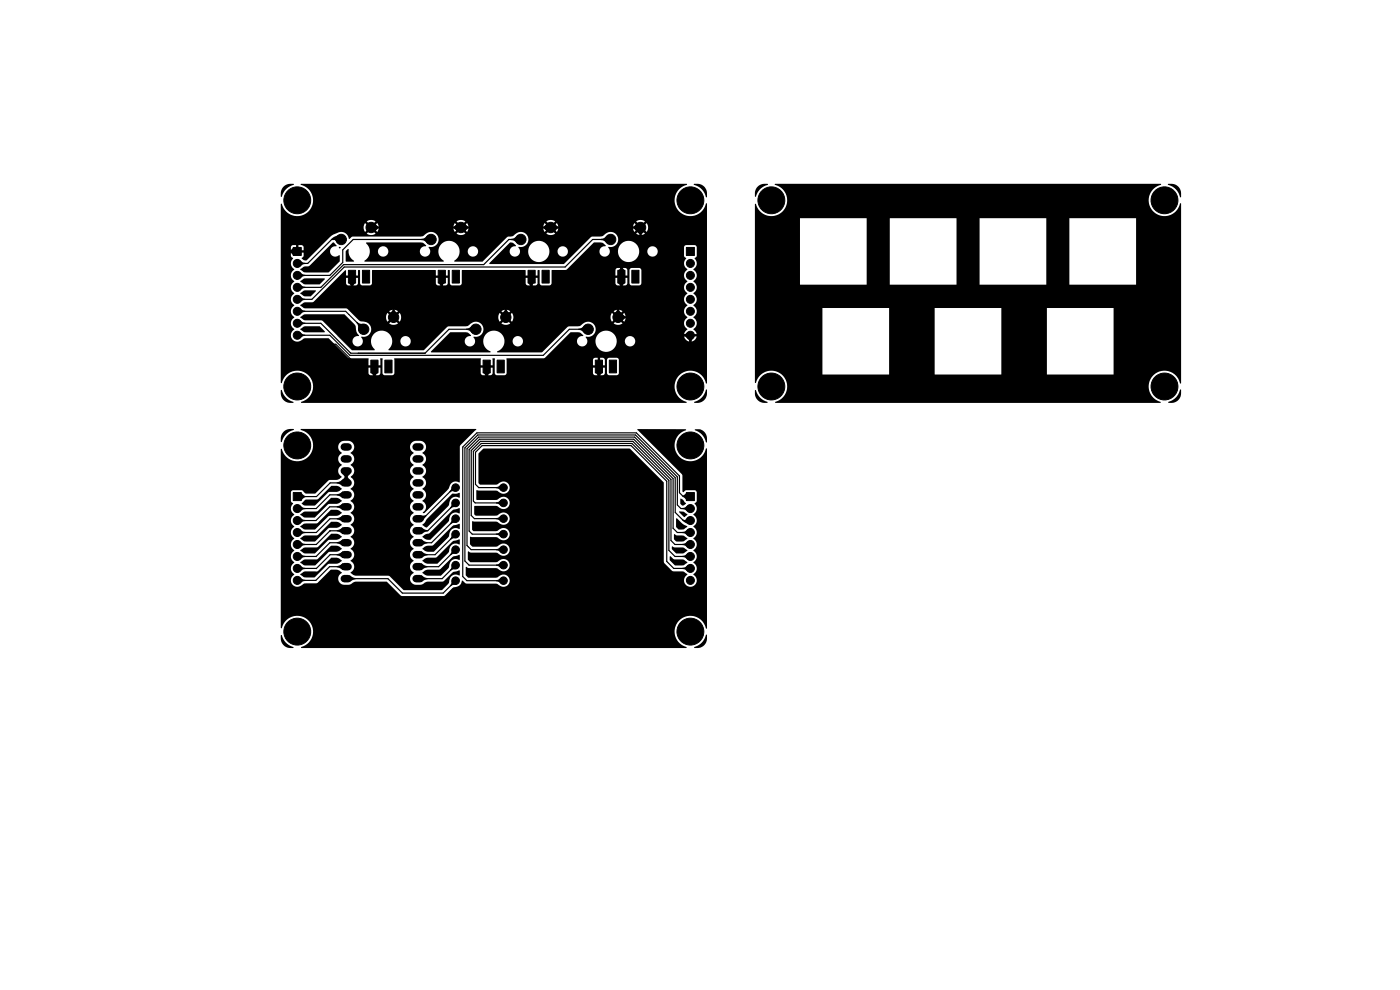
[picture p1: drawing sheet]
<svg xmlns="http://www.w3.org/2000/svg" width="297mm" height="210mm" viewBox="0 0 297 210" stroke-linecap="round" stroke-linejoin="round" font-family="sans-serif">
<g fill="#000" stroke="#000" stroke-width=".21">
<path d="M62.2 52.5h1.7v1.7h-1.7zM145.6 52.5h1.7v1.7h-1.7zM73.9 57.3h1.5v2.7h-1.5zM76.9 57.3h1.5v2.7h-1.5zM78.7 76.4h1.5v2.7h-1.5zM81.6 76.4h1.6v2.7h-1.6zM93 57.3h1.5v2.7h-1.5zM95.9 57.3h1.6v2.7h-1.6zM102.5 76.4h1.5v2.7h-1.5zM105.5 76.4h1.5v2.7h-1.5zM112 57.3h1.5v2.7h-1.5zM115 57.3h1.5v2.7h-1.5z"/>
<path d="M126.3 76.4h1.5v2.7h-1.5zM129.3 76.4h1.5v2.7h-1.5zM131.1 57.3h1.5v2.7h-1.5zM134 57.3h1.6v2.7h-1.6zM62.2 104.5h1.7v1.7h-1.7zM145.6 104.5h1.7v1.7h-1.7z"/>
<circle cx="63.1" cy="42.5" r="2.85"/>
<circle cx="63.1" cy="58.4" r=".85"/>
<circle cx="63.1" cy="55.9" r=".85"/>
<circle cx="63.1" cy="42.5" r="1.8"/>
<circle cx="72.4" cy="50.8" r="1.1"/>
<circle cx="78.7" cy="48.3" r="1.1"/>
<circle cx="91.4" cy="50.8" r="1.1"/>
<circle cx="97.8" cy="48.3" r="1.1"/>
<circle cx="110.5" cy="50.8" r="1.1"/>
<circle cx="116.8" cy="48.3" r="1.1"/>
<circle cx="129.5" cy="50.8" r="1.1"/>
<circle cx="135.9" cy="48.3" r="1.1"/>
<circle cx="146.5" cy="42.5" r="1.8"/>
<circle cx="146.5" cy="42.5" r="2.85"/>
<circle cx="146.5" cy="58.4" r=".85"/>
<circle cx="146.5" cy="55.9" r=".85"/>
<circle cx="163.6" cy="42.5" r="1.8"/>
<circle cx="163.6" cy="42.5" r="2.85"/>
<circle cx="247" cy="42.5" r="2.85"/>
<circle cx="247" cy="42.5" r="1.8"/>
<circle cx="63.1" cy="63.5" r=".85"/>
<circle cx="63.1" cy="71.1" r=".85"/>
<circle cx="63.1" cy="61" r=".85"/>
<circle cx="63.1" cy="68.6" r=".85"/>
<circle cx="63.1" cy="66" r=".85"/>
<circle cx="77.1" cy="69.8" r="1.1"/>
<circle cx="83.5" cy="67.3" r="1.1"/>
<circle cx="101" cy="69.8" r="1.1"/>
<circle cx="107.3" cy="67.3" r="1.1"/>
<circle cx="124.8" cy="69.8" r="1.1"/>
<circle cx="131.1" cy="67.3" r="1.1"/>
<circle cx="146.5" cy="71.1" r=".85"/>
<circle cx="146.5" cy="63.5" r=".85"/>
<circle cx="146.5" cy="68.6" r=".85"/>
<circle cx="146.5" cy="61" r=".85"/>
<circle cx="146.5" cy="66" r=".85"/>
<circle cx="63.1" cy="94.5" r="2.85"/>
<circle cx="63.1" cy="82" r="2.85"/>
<circle cx="63.1" cy="82" r="1.8"/>
<circle cx="63.1" cy="94.5" r="1.8"/>
<circle cx="146.5" cy="82" r="1.8"/>
<circle cx="146.5" cy="94.5" r="2.85"/>
<circle cx="146.5" cy="82" r="2.85"/>
<circle cx="146.5" cy="94.5" r="1.8"/>
<circle cx="163.6" cy="82" r="1.8"/>
<circle cx="163.6" cy="82" r="2.85"/>
<circle cx="247" cy="82" r="2.85"/>
<circle cx="247" cy="82" r="1.8"/>
<circle cx="63.1" cy="115.5" r=".85"/>
<circle cx="63.1" cy="107.9" r=".85"/>
<circle cx="63.1" cy="113" r=".85"/>
<circle cx="63.1" cy="110.4" r=".85"/>
<circle cx="63.1" cy="118" r=".85"/>
<circle cx="96.7" cy="113.3" r=".8"/>
<circle cx="96.7" cy="116.6" r=".8"/>
<circle cx="96.7" cy="103.4" r=".8"/>
<circle cx="96.7" cy="106.7" r=".8"/>
<circle cx="96.7" cy="110" r=".8"/>
<circle cx="96.7" cy="119.9" r=".8"/>
<circle cx="106.8" cy="113.3" r=".8"/>
<circle cx="106.8" cy="116.6" r=".8"/>
<circle cx="106.8" cy="103.4" r=".8"/>
<circle cx="106.8" cy="106.7" r=".8"/>
<circle cx="106.8" cy="110" r=".8"/>
<circle cx="106.8" cy="119.9" r=".8"/>
<circle cx="146.5" cy="110.4" r=".85"/>
<circle cx="146.5" cy="118" r=".85"/>
<circle cx="146.5" cy="115.5" r=".85"/>
<circle cx="146.5" cy="113" r=".85"/>
<circle cx="146.5" cy="107.9" r=".85"/>
<circle cx="63.1" cy="134" r="2.85"/>
<circle cx="63.1" cy="123.1" r=".85"/>
<circle cx="63.1" cy="120.6" r=".85"/>
<circle cx="63.1" cy="134" r="1.8"/>
<circle cx="96.7" cy="123.2" r=".8"/>
<circle cx="106.8" cy="123.2" r=".8"/>
<circle cx="146.5" cy="134" r="1.8"/>
<circle cx="146.5" cy="134" r="2.85"/>
<circle cx="146.5" cy="123.1" r=".85"/>
<circle cx="146.5" cy="120.6" r=".85"/>
</g>
<g fill="none" stroke="#000" stroke-width="1.6">
<path d="M73 94.8h.8M73 97.4h.8M73 99.9h.8M88.3 94.8h.8M88.3 97.4h.8M88.3 99.9h.8M73 102.4h.8M73 105h.8M73 107.5h.8M73 110.1h.8M73 112.6h.8M73 115.1h.8"/>
<path d="M73 117.7h.8M88.3 102.4h.8M88.3 105h.8M88.3 107.5h.8M88.3 110.1h.8M88.3 112.6h.8M88.3 115.1h.8M88.3 117.7h.8M73 120.2h.8M73 122.8h.8M88.3 120.2h.8M88.3 122.8h.8"/>
</g>
<g fill="none" stroke="#000" stroke-width=".25">
<path d="M63.1 53.3h-1.9l-.6 .7v18.5l.5 .5h10.1l8.2 8.2h60.4l6.7-6.7v-3.4h-3.6l-3.8-3.8h-8v-4.3l-1.1-1M72.4 50.8h-2l-5.1 5.1h-2.2M78.7 48.3h57.2v2.1l.5 .5v3.6l-1.8 1.8h-2.3l-.5 .5v4.4l-.7 .8h-55.3l-1.1-1.2v-2.1M91.4 50.8h-16.5l-2.2 2.2v2.7l-2.7 2.7h-6.9M93.7 58.7v1.9l-1.4 1.4M110.5 50.8h-2.6l-5.3 5.3h-29.7l-4.8 4.9h-5M112.8 58.7v1.8l-1.5 1.5M129.5 50.8h-3.8l-5.8 5.8h-46.9l-6.8 6.9h-3.1M63.1 66h10.2l3.8 3.9M63.1 68.6h5l6.3 6.3h15.8l5-5h5.8M79.4 77.7v2.5l1 1M82.3 62l1.2 1.2v4.1"/>
<path d="M103.2 77.7v2.2l-1.2 1.3M105.8 62l1.5 1.5v3.8M124.8 69.9h-4l-5.6 5.5h-41l-4.2-4.3h-6.9M127.1 77.7v2.6l-.9 .9M73.4 99.9v2.5h-3.4l-2.9 2.9h-4M63.1 118h3.9M67 118v.1M70.1 112.6h-.1M73.4 117.7h-3.4l-2.9 2.9h-4M73.4 105h-3.4l-2.9 2.9h-4M73.4 107.5h-3.5l-2.9 2.9h-3.9M73.4 110.1h-3.4l-2.9 2.9h-4"/>
<path d="M73.4 112.6h-3.4l-2.9 2.9h-4M73.4 115.1h-3.4l-3 3M96.7 113.3l-4.4 4.4h-3.6M96.7 119.9l-2.9 2.9h-5.1M96.7 103.4h-.4l-6.6 6.7h-1M96.7 106.7l-5.9 5.9h-2.1M96.7 110l-5.2 5.1h-2.8M96.7 116.6l-3.7 3.6h-4.3M106.8 103.4h-5.2l-.7-.7v-6.8l1.4-1.4h31.6l7.5 7.6v17l1.5 1.5h3.6M106.8 110h-6.2l-.6-.7v-13.7l1.9-2h32.4l8 8.1v13l.9 .8h3.3M106.8 106.7h-6l-.4-.4v-10.5l1.7-1.7h32l7.8 7.8v14.8l1.3 1.3h3.3M146.5 105.3h-1.5l-.9-.8v-3.5l-9.1-9.2h-33.8l-3 3v27.5l.8 .9h7.8"/>
<path d="M146.5 107.9h-2l-.8-.8v-5.9l-8.9-8.9h-33.4l-2.8 2.7v24l.9 .9h7.3M146.5 110.4h-1.5l-1.8-1.7v-7.4l-8.6-8.6h-33.1l-2.4 2.5v20.5l.8 .9h6.9M146.5 113h-2.8l-.9-.9v-10.6l-8.4-8.3h-32.7l-2.2 2.2v17.2l.7 .7h6.6M73.4 122.8h8.9l3.1 3h8.6l2.7-2.6M73.4 120.2h-3.5l-2.9 2.9h-3.9"/>
</g>
<g fill="#000">
<path d="M60.2 39.5l1.1-.5h.9l.2 .1a3.9 3.9 0 0 0-2.7 2.7l-.1-.1v-1.2zM63.8 39h81.8l.2 .1a3.4 3.4 0 0 0-1.8 5.7 3.4 3.4 0 0 0 5.7-1.6l.2-.1 .1 .1v38l-.2 .1a3.4 3.4 0 0 0-5.7-1.7 3.4 3.4 0 0 0 1.6 5.7l-.1 .2h-81.6l-.2-.2a3.4 3.4 0 0 0 1.6-5.7 3.4 3.4 0 0 0-5.7 1.7l-.1-.1v-10.1h2.1a1.41 1.41 0 0 0 .9 1.3 1.41 1.41 0 0 0 1.4-.3l.8-.4h4.9l4.2 4.2 4.3 .1v1.5h.9v.5h-.9v1.2l.4 .4h.6v-1.6h.5v1.6h.6l.3-.3 .1-1.3h-1v-.5h1l-.1-1.4 .2-.1 .4 .1v3.1l.4 .4h1.7l.3-.3v-3.2l.1-.1h18.2l.1 .1v1.4h1v.5h-1v1.2l.4 .4h.6v-1.6h.5v1.6h.6l.3-.3 .1-1.3h-1v-.5h1v-1.4l.1-.1 .4 .1v3l.3 .5h1.8l.4-.5h18.3l.3 .4 .7 .1v-1.6h.5v1.6l.8-.1 .2-.4h.5l.4 .5h1.6l.4-.1 .1-.4v-2.8l-.1-.3-.4-.1h-1.6l-.4 .3v2.9h-.5v-1.1h-1v-.5h1v-1.2l-.4-.4h-.6v1.6h-.5v-1.6h-.6l-.3 .3-.1 1.3h1v.5h-1v1.1h-18.3v-3.1h7.9l5.6-5.5h2l.7 .6v.1a1.12 1.12 0 0 0-1.3 .9 1.12 1.12 0 0 0 .9 1.3 1.12 1.12 0 0 0 1.3-.9h1.7l.1 .3a2.26 2.26 0 0 0 2.4 1.8 2.26 2.26 0 0 0 2-2.3h1.8v.2a1.11 1.11 0 0 0 1.7 .8 1.11 1.11 0 0 0-.1-1.9 1.11 1.11 0 0 0-1.6 .9h-1.8a2.26 2.26 0 0 0-2.3-2.2 2.26 2.26 0 0 0-2.2 2.4h-1.7l-.3-1a1.71 1.71 0 0 0 1.7-.6 1.71 1.71 0 0 0 .2-1.8 1.87 1.87 0 0 0-3.1 0l-2.7 .3-5.4 5.4h-9.4l-.2-.2 .1-.1a2.24 2.24 0 0 0 1.5-2.2h1.7l.1 .2a1.11 1.11 0 0 0 1.7 .8 1.11 1.11 0 0 0-.1-1.9 1.11 1.11 0 0 0-1.7 .9h-1.7a2.28 2.28 0 0 0-3.7-1.6 2.28 2.28 0 0 0 .8 3.9l-.1 .2-12.6-.1 4.1-4.2h3.6l.8 .6-.1 .2a1.11 1.11 0 0 0-1.2 1.3 1.11 1.11 0 0 0 1.6 .8 1.11 1.11 0 0 0 .2-1.8l.1-.2a1.64 1.64 0 0 0 1.9-2.1 1.64 1.64 0 0 0-2.9-.4l-.7 .3-3.9 .1-5 5h-7.4l-.1-.2a2.22 2.22 0 0 0 .8-1.8h1.7v.2a1.11 1.11 0 0 0 1.8 .8 1.11 1.11 0 0 0-.1-1.9 1.11 1.11 0 0 0-1.7 .9h-1.7a2.28 2.28 0 0 0-3.3-1.9 2.28 2.28 0 0 0-.4 3.8l-4.8 .1-6.3-6.3-3.9-.1-.8-.6 .7-.6h.4h8.3l2.3 2.3 .2 1.3 .6 .9a1.16 1.16 0 0 0-1.4 .9 1.16 1.16 0 0 0 .9 1.4 1.15 1.15 0 0 0 1.2-.7 1.15 1.15 0 0 0-.3-1.3 1.71 1.71 0 0 0 1.7-.6 1.71 1.71 0 0 0 .3-1.8 2.04 2.04 0 0 0-1.4-.9l-.9-.1-.8-.8h6.4l.3 1 .6-.7 .4 .4-.6 .6a1.6 1.6 0 0 0 1.8 0l-.6-.6 .4-.4 .6 .7 .3-1h20.6l.3 1 .6-.7 .4 .4-.6 .6a1.6 1.6 0 0 0 1.9 0l-.7-.6 .4-.4 .6 .7 .3-1h20.6l.3 1 .6-.7 .4 .4-.6 .6a1.6 1.6 0 0 0 1.9 0h13a1.67 1.67 0 0 0 .7 1.3l-.5 .5-.2 .5h.9v.5h-.9a1.35 1.35 0 0 0 1.1 1.1v-.9h.5v.9l.6-.3 .4-.6 .1-.2h-.9v-.5h.9l-.3-.7-.4-.3a1.55 1.55 0 0 0 0-2.6 1.48 1.48 0 0 0 0-2.6 1.48 1.48 0 0 0 0-2.5 1.48 1.48 0 0 0 0-2.5 1.48 1.48 0 0 0 0-2.6 1.5 1.5 0 0 0 .3-2.3l.4-.5v-2.1l-.4-.2h-1.8l-.3 .1-.2 .3v1.9l.4 .6a1.46 1.46 0 0 0 .3 2.3 1.48 1.48 0 0 0 0 2.5 1.48 1.48 0 0 0 0 2.6 1.48 1.48 0 0 0 0 2.5 1.48 1.48 0 0 0 0 2.5 1.58 1.58 0 0 0-.7 1.3h-13.1l-.6-.6 .4-.4 .6 .7a1.6 1.6 0 0 0 0-1.9l-.6 .6-.4-.4 .7-.6a1.6 1.6 0 0 0-1.9 0l.6 .6-.4 .4-.6-.6-.3 .9h-20.6l-.3-.9-.6 .6-.4-.4 .7-.6a1.6 1.6 0 0 0-1.9 0l.6 .6-.4 .4-.6-.6-.3 .9h-20.6l-.3-.9-.6 .6-.4-.4 .6-.6a1.6 1.6 0 0 0-1.8 0l.6 .6-.4 .4-.6-.6-.3 .9h-6.4l-2-1.9h-8.7l-.4-.1-.7-.6 .8-.5 2.1-.2 6.7-6.7 .1 .1v1h1v.5h-1v1.3l.5 .3h.5v-1.5h.5v1.5h.6l.4-.2v-1.4h-.9v-.5h.9v-1l.2-.1 .3 .1v2.8l.4 .3h1.7l.4-.2v-2.9l.1-.1h13.3l.2 .1v1h.9v.5h-.9v1.3l.4 .3h.6v-1.5h.5v1.5h.6l.3-.2 .1-1.4h-1v-.5h1v-1l.1-.1 .3 .1v2.8l.5 .3h1.7l.3-.2 .1-2.9 .1-.1h13.3l.1 .1v1h1v.5h-1v1.3l.5 .3h.5v-1.5h.5v1.5h.6l.4-.2v-1.4h-.9v-.5h.9v-1l.2-.1 .3 .1v2.8l.4 .3h1.7l.4-.4h13.6l.2 .4h.8v-1.5h.5v1.5h.7l.3-.4h.4l.4 .4h1.7l.3-.1 .2-.3v-2.8l-.2-.3-.3-.2-1.7 .1-.3 .2-.1 3h-.4v-1.2h-1v-.5h1v-1.2l-.5-.4h-.5v1.6h-.5v-1.6l-.6 .1-.4 .2v1.3h.9v.5h-.9v1.2h-13.6l.1-2.8 3.1-.1 5.8-5.8 1.8 .1 .7 .5v.2a1.12 1.12 0 0 0-1.3 .9 1.12 1.12 0 0 0 .9 1.3 1.12 1.12 0 0 0 1.3-1h1.7v.3a2.26 2.26 0 0 0 2.5 1.9 2.26 2.26 0 0 0 2-2.3h1.7v.2a1.11 1.11 0 0 0 1.8 .8 1.11 1.11 0 0 0-.1-1.9 1.11 1.11 0 0 0-1.7 .9h-1.7a2.26 2.26 0 0 0-2.3-2.2 2.26 2.26 0 0 0-2.2 2.3h-1.7l-.4-1a1.71 1.71 0 0 0 1.7-.5 1.71 1.71 0 0 0 .3-1.8 1.87 1.87 0 0 0-3.1-.1l-2.6 .3-5.7 5.7-15.8-.1 4.4-4.4 .7 .1 .6 .5-.1 .1a1.11 1.11 0 0 0-1.3 1 1.11 1.11 0 0 0 1 1.2 1.11 1.11 0 0 0 1.2-1h1.7l.1 .3a2.26 2.26 0 0 0 2.4 1.9 2.26 2.26 0 0 0 2.1-2.3h1.7v.2a1.11 1.11 0 0 0 1.7 .8 1.11 1.11 0 0 0-.1-1.9 1.11 1.11 0 0 0-1.6 .9h-1.7a2.26 2.26 0 0 0-2.4-2.2 2.26 2.26 0 0 0-2.2 2.3h-1.7l-.3-1a1.71 1.71 0 0 0 1.7-.5 1.71 1.71 0 0 0 .2-1.8 1.87 1.87 0 0 0-3-.1l-1.3 .3-5.3 5.2h-5.8l-.1-.2a2.25 2.25 0 0 0 1.1-2h1.7v.2a1.11 1.11 0 0 0 1.8 .8 1.11 1.11 0 0 0-.1-1.9 1.11 1.11 0 0 0-1.7 .9h-1.7a2.28 2.28 0 0 0-3.5-1.8 2.28 2.28 0 0 0 .2 3.9l-.2 .1h-16.6l-.1-.2a2.28 2.28 0 0 0 1.2-2h1.7v.2a1.11 1.11 0 0 0 1.7 .8 1.11 1.11 0 0 0-.1-1.9 1.11 1.11 0 0 0-1.6 .9h-1.7a2.84 2.84 0 0 0-.9-1.8l11.7-.1 .5 .2 .6 .5-.1 .1a1.11 1.11 0 0 0-1.2 1.3 1.11 1.11 0 0 0 1.6 .8 1.11 1.11 0 0 0 .2-1.8l.1-.1a1.64 1.64 0 0 0 1.9-2.2 1.64 1.64 0 0 0-2.9-.3l-.7 .3h-14.5l-.8 .4a1.68 1.68 0 0 0-2.7-1.1l-.7 .3-.7 .5-4.9 5-.5-.1-.5-.4 .4-.5v-.7h-.9v-.5h.9l-.1-1-1-.1v.9h-.5v-.9h-.8l-.3 .4v.7h.9v.5h-.9l.1 .8 .4 .3a1.6 1.6 0 0 0 .2 2.5 1.48 1.48 0 0 0 0 2.5 1.48 1.48 0 0 0 0 2.6 1.48 1.48 0 0 0 0 2.5 1.48 1.48 0 0 0 0 2.5 1.48 1.48 0 0 0 0 2.6 1.59 1.59 0 0 0-.7 1.2h-2.1v-22.8h17.5l.3 .9 .7-.6 .3 .3-.6 .7a1.6 1.6 0 0 0 1.9 0l-.6-.7 .3-.3 .6 .6 .3-.9h15.9l.3 .9 .6-.6 .4 .3-.7 .7a1.6 1.6 0 0 0 1.9 0l-.6-.7 .4-.3 .6 .6 .3-.9h15.8l.3 .9 .7-.6 .3 .3-.6 .7a1.6 1.6 0 0 0 1.9 0l-.6-.7 .3-.3 .6 .6 .3-.9h15.9l.3 .9 .6-.6 .4 .3-.7 .7a1.6 1.6 0 0 0 1.9 0l-.6-.7 .4-.3 .6 .6a1.6 1.6 0 0 0 0-1.9l-.6 .6-.4-.3 .6-.6a1.6 1.6 0 0 0-1.9 0l.7 .6-.4 .3-.6-.6-.3 1h-15.9l-.3-1-.6 .6-.3-.3 .6-.6a1.6 1.6 0 0 0-1.9 0l.6 .6-.3 .3-.7-.6-.3 1h-15.8l-.3-1-.6 .6-.4-.3 .6-.6a1.6 1.6 0 0 0-1.9 0l.7 .6-.4 .3-.6-.6-.3 1h-15.9l-.3-1-.6 .6-.3-.3 .6-.6a1.6 1.6 0 0 0-1.9 0l.6 .6-.3 .3-.7-.6-.3 1h-17.5v-5l.1-.1a3.4 3.4 0 0 0 5.7 1.7 3.4 3.4 0 0 0-1.6-5.8zM147.2 39l1.3 .1 .9 .5 .6 1.1v1l-.2 .2a3.9 3.9 0 0 0-2.6-2.8zM160.8 39.5l1.1-.5h.9l.1 .1a4 4 0 0 0-2.6 2.7l-.2-.2 .1-1.1zM164.4 39h81.8l.1 .1a3.4 3.4 0 0 0-1.7 5.7 3.4 3.4 0 0 0 5.7-1.6l.2-.1 .1 .1v38l-.2 .1a3.4 3.4 0 0 0-5.7-1.7 3.4 3.4 0 0 0 1.6 5.7l-.2 .2h-81.6l-.1-.2a3.4 3.4 0 0 0 1.4-5.9h70.4v-14.1h-14.1v14.1h-9.7v-14.1h-14.1v14.1h-9.7v-14.1h-14.1v14.1h-8.8a3.4 3.4 0 0 0-5.4 1.9l-.2-.2v-20.7h80.9v-14.1h-14.1v14.1h-4.9v-14.1h-14.2v14.1h-4.9v-14.1h-14.1v14.1h-4.9v-14.1h-14.2v14.1h-9.6v-17.1h.3a3.4 3.4 0 0 0 5.7 1.5 3.4 3.4 0 0 0-1.8-5.7zM247.8 39l1.3 .1 .9 .5 .5 1.1 .1 1-.2 .2a3.9 3.9 0 0 0-2.7-2.8zM61.4 53.2l.8-.7 .9 .8-.9 .9-.8-.7zM63.4 57.6l.8 .5 .6 .2v.2l-.6 .2-.8 .5-.3-.8zM63.4 55.1l.8 .5 .6 .2v.2l-.6 .2-.8 .5-.3-.8zM63.7 59.6l.7-.5 .4-.1h4l.1 .2-1.1 1.1h-3.3l-.8-.5zM63.7 57.1l.8-.6 1.2-.1 4.9-4.9 .2-.1 .6 .8a1.16 1.16 0 0 0-1.3 .9 1.16 1.16 0 0 0 .8 1.3h.4l.7-.3 .1 1.3-2.4 2.4h-5.2l-.8-.5zM70.2 50.8l.7-.6 1-.4 .5 1-.5 1-.9-.9-.3-.1-.3 .1z"/>
<path d="M73.4 53.2l.5-.4a2.78 2.78 0 0 0 1.2 2.6l-.1 .1-1.7-.1zM79.2 47.3l.4 .2a1.67 1.67 0 0 0 1.2 .6v.3a2.55 2.55 0 0 0-1.6 .9l-.5-1zM89.3 50.7h.1a1.66 1.66 0 0 0 1.2-.7l.4-.2 .4 1-.4 1a2.61 2.61 0 0 0-1.7-.9zM95.7 48.1a2.55 2.55 0 0 0 1.6-.8l.5 1-.5 1-.3-.3a1.67 1.67 0 0 0-1.3-.6zM98.2 47.3l.4 .2a1.67 1.67 0 0 0 1.3 .6v.3a2.55 2.55 0 0 0-1.7 .9l-.4-1zM108.4 50.7a1.66 1.66 0 0 0 1.3-.7l.3-.2 .5 1-.5 1a2.61 2.61 0 0 0-1.6-.9zM114.7 48.1a2.55 2.55 0 0 0 1.7-.8l.4 1-.4 1-.4-.3a1.67 1.67 0 0 0-1.3-.6zM117.3 47.3l.4 .2a1.67 1.67 0 0 0 1.2 .6v.3a2.55 2.55 0 0 0-1.6 .9l-.5-1zM127.4 50.7h.1a1.66 1.66 0 0 0 1.2-.7l.4-.2 .4 1-.4 1a2.61 2.61 0 0 0-1.7-.9zM131.9 56.5l.7 .8-.8 1.4-.7-1.4zM133.8 48.1a2.55 2.55 0 0 0 1.6-.8l.5 1-.5 1-.3-.3a1.67 1.67 0 0 0-1.3-.6zM134.9 48.7l1-.4 1 .4-.2 .4a1.67 1.67 0 0 0-.7 1.3h-.2a2.55 2.55 0 0 0-.9-1.7z"/>
<path d="M63.4 60.2l.8 .5 .6 .1v.3l-.6 .1-.8 .5-.3-.7zM63.4 62.7l.8 .5 .6 .2v.2l-.6 .2-.8 .5-.3-.8zM63.4 65.3l.8 .5 .6 .1v.3l-.6 .1-.8 .5-.3-.8zM63.4 67.8l.8 .5 .6 .2v.2l-.6 .2-.8 .5-.3-.8zM63.4 70.3l.8 .5 .6 .2v.2l-.6 .2-.8 .5-.3-.8zM63.7 62.1l.8-.5h2.4l.1 .1-1.1 1.2-1.4-.1-.8-.5zM63.7 69.8l.8-.6h3.3l1.1 1.2-4.4 .1-.8-.5zM74.7 58.7l.7 1.3-.6 .8h-.2l-.7-.8zM75.6 68.4l.1-.1a2.62 2.62 0 0 0 1.8 .5l-.4 1.1-1 .3-.1-.4a1.57 1.57 0 0 0-.4-1.4zM79.4 77.7l.8 1.4-.6 .8h-.3l-.6-.8zM83.4 65.2h.2a2.55 2.55 0 0 0 .9 1.7l-1 .4-1-.4 .2-.4a1.67 1.67 0 0 0 .7-1.3zM93.7 58.7l.7 1.3-.7 .8-.7-.8z"/>
<path d="M98.9 69.7a1.66 1.66 0 0 0 1.2-.6l.4-.2 .5 .9-.5 1a2.61 2.61 0 0 0-1.6-.8zM103.2 77.7l.8 1.4-.6 .8h-.3l-.6-.8zM107.2 65.2h.2a2.55 2.55 0 0 0 .9 1.7l-1 .4-1-.4 .2-.4a1.67 1.67 0 0 0 .7-1.3zM112.8 58.7l.6 1.3-.8 .8-.6-.8zM122.7 69.7a1.66 1.66 0 0 0 1.3-.6l.3-.2 .5 .9-.5 1a2.61 2.61 0 0 0-1.6-.8zM127.1 77.7l.7 1.4-.6 .8h-.3l-.6-.8zM131 65.2h.2a2.55 2.55 0 0 0 .9 1.7l-1 .4-1-.4 .2-.4a1.67 1.67 0 0 0 .7-1.3zM131.6 66.3l.3 .2a1.66 1.66 0 0 0 1.3 .7v.2a2.55 2.55 0 0 0-1.6 .9l-.5-1zM131.8 58.7l.8 1.3-.6 .8h-.3l-.6-.8zM144.8 71l.6-.2 .7-.5 .4 .8-.4 .8-.7-.5-.6-.2zM145.7 71.4l.8-.3 .7 .3-.5 .8-.1 .6h-.3l-.1-.6zM59.6 82.8l.1-.1a3.9 3.9 0 0 0 2.6 2.6l-.1 .2h-.9l-1.1-.6-.6-.9z"/>
<path d="M60.1 91.6l1-.5 1.1-.1 .2 .1a4 4 0 0 0-2.7 2.7l-.1-.1v-1zM72.7 100.6l.7-.7 .8 .7-.6 .9h-.3zM63.8 91h37.2v.2l-3.4 3.4-.1 7.6-.1 .2a1.47 1.47 0 0 0-2.1 1.1l-5.2 5.3-.4-.1a1.42 1.42 0 0 0-.1-2.5 1.42 1.42 0 0 0 .8-1.2 1.42 1.42 0 0 0-.8-1.3 1.42 1.42 0 0 0 .8-1.3 1.42 1.42 0 0 0-.8-1.2 1.42 1.42 0 0 0 .8-1.3 1.42 1.42 0 0 0-.8-1.3 1.42 1.42 0 0 0 .8-1.2 1.42 1.42 0 0 0-.8-1.3 1.35 1.35 0 0 0 .8-1.5 1.35 1.35 0 0 0-1.3-1.1h-1a1.36 1.36 0 0 0-1.1 1.2 1.36 1.36 0 0 0 .8 1.4 1.42 1.42 0 0 0-.8 1.3 1.42 1.42 0 0 0 .8 1.2 1.42 1.42 0 0 0-.8 1.3 1.42 1.42 0 0 0 .8 1.3 1.42 1.42 0 0 0-.8 1.2 1.42 1.42 0 0 0 .8 1.3 1.42 1.42 0 0 0-.8 1.3 1.42 1.42 0 0 0 .8 1.2 1.42 1.42 0 0 0-.8 1.3 1.42 1.42 0 0 0 .8 1.3 1.42 1.42 0 0 0-.8 1.3 1.42 1.42 0 0 0 .8 1.2 1.42 1.42 0 0 0-.8 1.3 1.42 1.42 0 0 0 .8 1.3 1.42 1.42 0 0 0-.8 1.2 1.42 1.42 0 0 0 .8 1.3 1.42 1.42 0 0 0-.8 1.3 1.42 1.42 0 0 0 .8 1.2 1.42 1.42 0 0 0-.8 1.3 1.42 1.42 0 0 0 .8 1.3 1.35 1.35 0 0 0-.8 1.4 1.35 1.35 0 0 0 1.2 1.2l1.1-.1 1.4-.6h3.3l2.1-2.1 1.3-.3 .1 .1v1a1.56 1.56 0 0 0-2.3 1.6l-1.5 1.5h-8l-3.2-3.1h-7l-.6-.2-.5-.4a1.43 1.43 0 0 0 0-2.6 1.42 1.42 0 0 0 .7-1.2 1.42 1.42 0 0 0-.7-1.3 1.42 1.42 0 0 0 .7-1.3 1.42 1.42 0 0 0-.7-1.2 1.42 1.42 0 0 0 .7-1.3 1.42 1.42 0 0 0-.7-1.3 1.42 1.42 0 0 0 .7-1.2 1.42 1.42 0 0 0-.7-1.3 1.42 1.42 0 0 0 .7-1.3 1.42 1.42 0 0 0-.7-1.3 1.42 1.42 0 0 0 .7-1.2 1.42 1.42 0 0 0-.7-1.3 1.42 1.42 0 0 0 0-2.5v-.1a1.38 1.38 0 0 0 0-2.5 1.42 1.42 0 0 0 .7-1.2 1.42 1.42 0 0 0-.7-1.3 1.35 1.35 0 0 0 .7-1.5 1.35 1.35 0 0 0-1.2-1.1h-1.1a1.36 1.36 0 0 0-1.1 1.2 1.36 1.36 0 0 0 .8 1.4 1.42 1.42 0 0 0-.8 1.3 1.42 1.42 0 0 0 .8 1.2 1.53 1.53 0 0 0 0 2.6l-.9 .6-1.9 .1-2.8 2.8h-2l-.9-.7h-2l-.3 .4v1.8l.4 .7a1.45 1.45 0 0 0 .3 2.3 1.48 1.48 0 0 0 0 2.5 1.48 1.48 0 0 0 0 2.6 1.48 1.48 0 0 0 0 2.5 1.48 1.48 0 0 0 0 2.5 1.48 1.48 0 0 0 0 2.6 1.42 1.42 0 0 0-.2 2.2 1.42 1.42 0 0 0 2.2-.3l2.9-.1 2.9-2.9 1.4 .1 .9 .6a1.35 1.35 0 0 0-.7 1.4 1.35 1.35 0 0 0 1.2 1.2l1.1-.1 1.4-.6h6.5l2.9 2.9 .4 .1h8.8l2-1.8 1-.2a1.44 1.44 0 0 0 .9-1.2l1 .6h6.1l1.1 .5a1.33 1.33 0 0 0 1.7-.6 1.33 1.33 0 0 0-.4-1.7 1.33 1.33 0 0 0-1.8 .4l-.6 .2-5.8-.1-.5-.5v-1.7l.7 .2h5.7l1 .5a1.33 1.33 0 0 0 1.7-.5 1.33 1.33 0 0 0-.4-1.8 1.33 1.33 0 0 0-1.8 .4l-.6 .2-5.3-.1-.6-.5 .1-1.7 .6 .2h5.3l1 .5a1.33 1.33 0 0 0 1.7-.5 1.33 1.33 0 0 0-.4-1.8 1.33 1.33 0 0 0-1.8 .4l-.6 .2h-4.9l-.5-.6v-1.5h5.4l1.1 .6a1.33 1.33 0 0 0 1.7-.6 1.33 1.33 0 0 0-.4-1.8 1.33 1.33 0 0 0-1.8 .4l-.6 .2h-4.7l-.3-.3 .1-1.8h4.9l1.1 .6a1.34 1.34 0 0 0 1.8-.6 1.34 1.34 0 0 0-.5-1.8 1.34 1.34 0 0 0-1.8 .4l-.6 .2h-4.2l-.3-.3v-1.7l4.5-.1 1.1 .5a1.33 1.33 0 0 0 1.8-.5 1.33 1.33 0 0 0-.5-1.8 1.33 1.33 0 0 0-1.8 .4l-.6 .2-4-.1v-2l4.3 .1 .8 .5a1.33 1.33 0 0 0 1.8-.6 1.33 1.33 0 0 0-.5-1.8 1.33 1.33 0 0 0-1.8 .4l-.6 .2h-3.2l-.4-.3v-6.2l1.1-1.1h31l7.2 7.2v16.8l1.8 1.9 2.4 .1 .8 .6a1.41 1.41 0 0 0-.6 1.8 1.41 1.41 0 0 0 1.7 .8 1.43 1.43 0 0 0 .9-1.2 1.43 1.43 0 0 0-.7-1.4 1.48 1.48 0 0 0 0-2.5 1.48 1.48 0 0 0 0-2.6 1.48 1.48 0 0 0 0-2.5 1.48 1.48 0 0 0 0-2.5 1.48 1.48 0 0 0 0-2.6 1.5 1.5 0 0 0 .3-2.3l.4-.5v-1.9l-.1-.3-.3-.1h-1.8l-.6 .4-.2-.1v-3.4l-.2-.3-9.4-9.5 .1-.1h10.1l.2 .2a3.4 3.4 0 0 0-1.4 5.8 3.4 3.4 0 0 0 5.6-1.9l.2 .1v38l-.2 .2a3.4 3.4 0 0 0-5.6-1.8 3.4 3.4 0 0 0 1.5 5.7l-.1 .2h-81.6l-.2-.2a3.4 3.4 0 0 0 1.6-5.7 3.4 3.4 0 0 0-5.7 1.7l-.1-.1v-37.9l.1-.1a3.4 3.4 0 0 0 5.7 1.7 3.4 3.4 0 0 0-1.6-5.8zM147.4 91.1h1.1l1 .6 .5 1v1l-.2 .2a4.1 4.1 0 0 0-2.4-2.7zM149.8 82.6l.2 .1v1l-.6 1.1-.9 .6-1.1 .1-.2-.2a3.7 3.7 0 0 0 2.5-2.6zM160.2 82.8l.1-.1a3.9 3.9 0 0 0 2.6 2.6l-.2 .2h-.8l-1.1-.6-.6-.9zM250.3 82.6l.3 .1-.1 1-.5 1.1-.9 .6-1.2 .1-.1-.2a3.7 3.7 0 0 0 2.5-2.6zM63.4 117.3l.8 .5 .6 .1v.3l-.6 .1-.8 .5-.3-.8zM63.4 114.7l.8 .5 .6 .2v.2l-.6 .2-.8 .5-.3-.8zM63.4 119.8l.8 .5 .6 .2v.2l-.6 .2-.8 .5-.3-.8zM63.4 109.6l.8 .5 .6 .2v.2l-.6 .2-.8 .5-.3-.8zM63.4 107.1l.8 .5 .6 .2v.2l-.6 .2-.8 .5-.3-.8z"/>
<path d="M63.4 112.2l.8 .5 .6 .1v.3l-.6 .1-.8 .5-.3-.7zM63.1 105.3l.8-.8 .9 .7v.3l-.9 .7zM63.7 121.8l.8-.6h2.9l2.9-2.9h1.3l.9 .6-.4 .4-.5 .2-2 .2-2.9 2.8h-2.2l-.8-.5zM63.7 119.2l.8-.5 2.8-.1 3-2.8h1.3l.9 .5-.4 .5-.5 .2-1.9 .1-2.9 2.9-2.3-.1-.8-.5zM63.7 116.7l.8-.5 2.9-.1 2.9-2.9 1.3 .1 .9 .5-.4 .4-.5 .3-1.9 .1-2.9 2.8h-2.3l-.8-.5zM63.7 114.1l.8-.5 2.9-.1 2.9-2.8h1.3l.9 .6-.4 .4-.5 .2-1.9 .2-2.9 2.8-2.3-.1-.8-.5zM63.7 111.6l.8-.5 2.8-.1 2.9-2.9 1.4 .1 .9 .5-.4 .5-.5 .2-1.9 .1-2.9 2.8h-2.3l-.8-.5zM63.7 109.1l.8-.6 2.9-.1 2.9-2.8h1.3l.9 .6-.4 .4-.5 .2-2 .2-2.9 2.8h-2.2l-.8-.5zM64 106.7l.9-.7 2.5-.1 2.9-2.8h1.3l.9 .5-.4 .5-.5 .2-1.9 .1-2.9 2.9-2.3-.1-.5-.3zM71.4 112.5l.6-.2 .7-.4 .7 .7-.7 .7-.5-.3-.8-.3zM71.4 102.3l.6-.1 .7-.5 .7 .7-.7 .8-.5-.4-.8-.2zM71.4 104.8l.6-.1 .7-.5 .7 .8-.7 .7-.5-.4-.8-.2z"/>
<path d="M71.4 109.9l.6-.1 .7-.5 .7 .8-.7 .7-.5-.4-.8-.2zM71.4 107.4l.6-.1 .7-.5 .7 .7-.7 .7-.5-.3-.8-.3zM71.4 115l.6-.1 .7-.5 .7 .7-.7 .8-.5-.4-.8-.2zM71.4 120.1l.6-.1 .7-.5 .7 .7-.7 .7-.5-.3-.8-.3zM71.4 117.5l.6-.1 .7-.5 .7 .8-.7 .7-.5-.4-.8-.2zM73.3 100.8h.3l.6 1-.8 .6-.8-.6zM89.1 109.3l.7 .1 .5-.1 .2 .1-.8 1.1-1-.4zM89.4 111.9l1.3 .6v.2l-1.3 .6-.7-.7zM89.4 114.4l1.3 .6v.3l-1.3 .6-.7-.8zM89.4 119.5l1.3 .6v.2l-1.3 .6-.7-.7zM89.4 116.9l1.3 .6v.3l-1.3 .6-.7-.7zM95.9 103.1l.8 .3-.1 .8a1.08 1.08 0 0 0-1.1 .3l-.2-.2z"/>
<path d="M95.9 113l.8 .3 .3 .7-.9 .2-.5 .3-.2-.1 .3-.6zM95.9 109.7l.8 .3 .3 .8-.9 .1-.5 .3-.2-.1 .3-.5zM95.9 119.6l.8 .3 .3 .7-.9 .2-.5 .3-.2-.2 .3-.5zM95.9 106.4l.8 .3 .3 .7-.9 .2-.5 .3-.2-.2 .3-.5zM95.9 116.3l.8 .3 .3 .7-.9 .2-.5 .3-.2-.2 .3-.5zM89.6 121.4l1-.5 2.8-.1 2.8-2.8 1.3-.3v1.1a1.56 1.56 0 0 0-2.3 1.6l-1.7 1.7h-2.8a1.44 1.44 0 0 1-1.1-.7zM89.6 118.9l1-.6 2-.1 3.6-3.5 1.3-.3v1.1a1.56 1.56 0 0 0-2.3 1.6l-2.4 2.5h-2.2l-.6-.3zM89.6 116.3l.9-.5 1.4-.2 4.3-4.1 1.3-.4v1.1a1.56 1.56 0 0 0-2.3 1.6l-3.2 3.2h-1.5l-.5-.2zM89.6 113.8l.6-.4 1-.3 4.9-5 1.4-.3v1.1a1.56 1.56 0 0 0-2.3 1.6l-3.9 4-1-.1zM90.6 110.1l5.4-5.4h.9l.6-.2v1.1a1.59 1.59 0 0 0-2.3 1.6l-4.7 4.7-.9-.6 .5-.4zM105.2 106.6l.6-.2 .7-.4 .3 .7-.3 .7-.7-.5-.6-.1zM105.2 116.5l.6-.2 .7-.4 .3 .7-.3 .7-.7-.4-.6-.2z"/>
<path d="M105.2 113.2l.6-.2 .7-.4 .3 .7-.3 .7-.7-.4-.6-.2zM105.2 103.3l.6-.1 .7-.5 .3 .7-.3 .8-.7-.5-.6-.1zM105.2 119.8l.6-.2 .7-.4 .3 .7-.3 .7-.7-.4-.6-.2zM105.2 109.9l.6-.1 .7-.5 .3 .7-.3 .8-.7-.5-.6-.2zM142.1 118h.2l.7 .6 2 .1 .8 .6-.8 .6h-1.8l-1.1-1zM142.5 116l.6 .1 1.9 .1 .8 .6-.8 .6h-1.5l-.9-.9zM143 113.4l.6 .2h1.4l.8 .7-.8 .5-1.6 .1-.4-.5zM143.4 110h.2l1.1 1 1 .6 .1 .2-.8 .5h-1.1l-.5-.5zM144.1 108.5h.9l.8 .7-.7 .5-1-1zM144.3 105.8l.5 .2 .7 .7v.2l-.5 .3h-.3l-.4-.4zM144.9 105.1l.7-.6 .9 .8-.9 .8-.9-.8zM144.8 107.8l.6-.2 .7-.5 .4 .8-.4 .8-.7-.5-.6-.2z"/>
<path d="M144.8 112.8l.6-.1 .7-.5 .4 .8-.4 .7-.7-.5-.6-.1zM144.8 120.5l.6-.2 .7-.5 .4 .8-.4 .8-.7-.5-.6-.2zM144.8 117.9l.6-.1 .7-.5 .4 .7-.4 .8-.7-.5-.6-.1zM144.7 110.4l.2-.2 .5 .1 .7-.7 .4 .8-.4 .8-.8-.4zM144.8 115.4l.6-.2 .7-.5 .4 .8-.4 .8-.7-.5-.6-.2zM59.6 134.8l.1-.1a3.9 3.9 0 0 0 2.6 2.6l-.1 .2h-.9l-1.1-.6-.6-.9zM63.4 122.3l.8 .5 .6 .2v.2l-.6 .2-.8 .5-.3-.8zM74.1 122l1.3 .6v.3l-1.3 .6-.7-.7zM89.4 122l1.3 .6v.3l-1.3 .6-.7-.7zM95.9 122.9l.8 .3 .3 .7-.9 .2-.5 .3-.2-.2 .3-.5zM105.2 123.1l.6-.2 .7-.5 .3 .8-.3 .7-.7-.5-.6-.1zM149.8 134.6l.2 .1v1l-.6 1.1-.9 .6-1.1 .1-.2-.2a3.7 3.7 0 0 0 2.6-2.7z"/>
<circle cx="72.1" cy="52.5" r=".17"/>
</g>
</svg>
